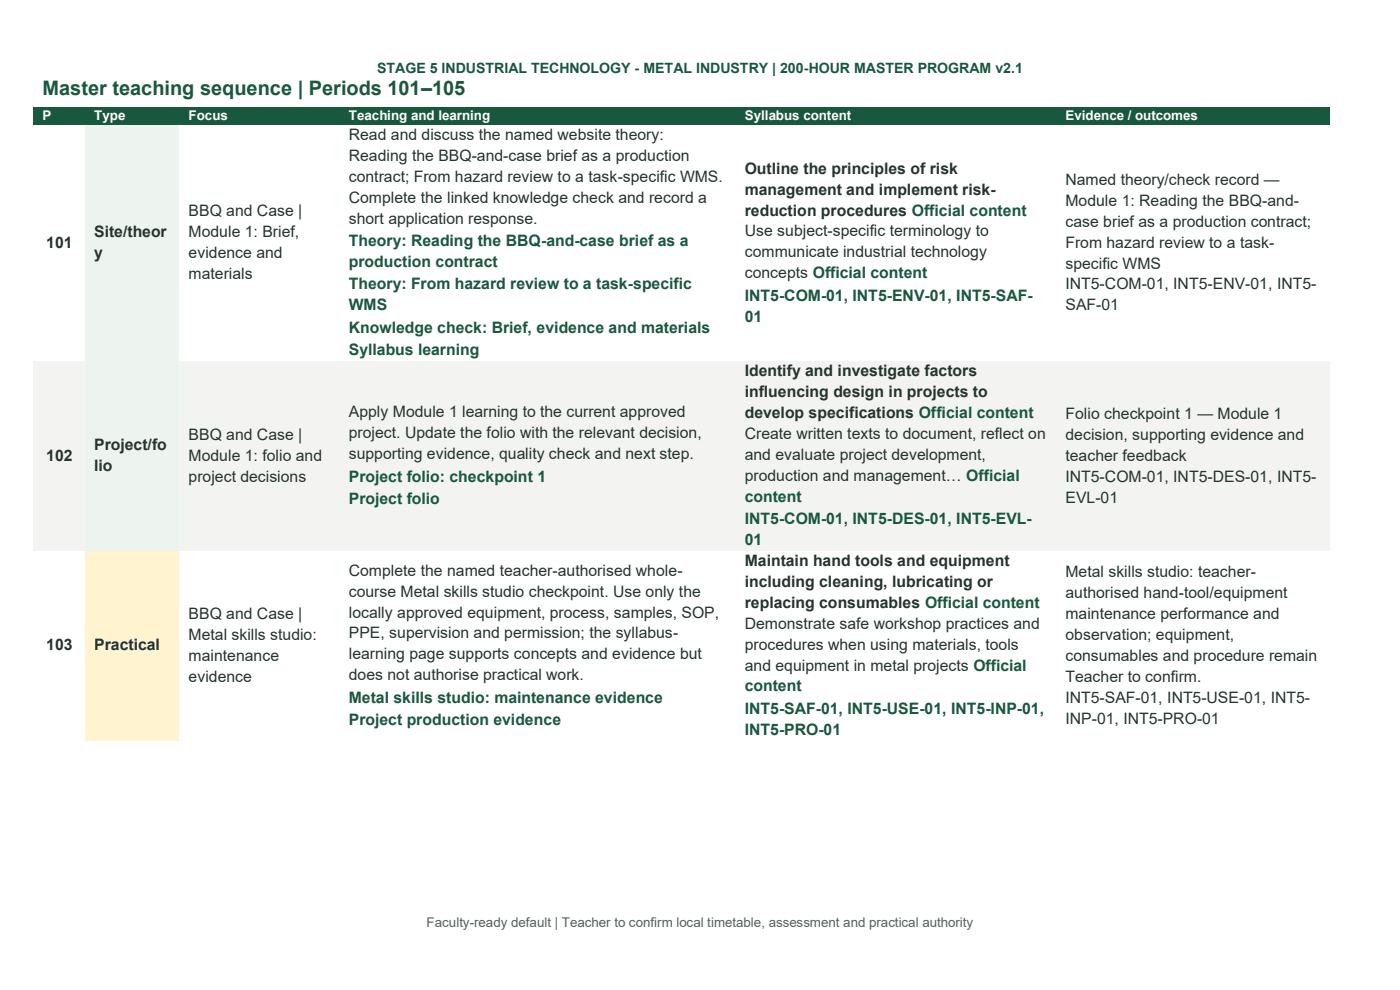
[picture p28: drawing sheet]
<svg xmlns="http://www.w3.org/2000/svg" width="297mm" height="210mm" viewBox="0 0 297 210" stroke-linecap="round" stroke-linejoin="round" font-family="sans-serif">
<defs><g id="words">
<text font-size="4.2" fill="#17583f" x="9" y="20.1">Master teaching sequence | Periods 101–105</text>
<g font-size="3.3" fill="#25342d">
<text x="74" y="29.7">Read and discuss the named website theory:</text>
<text x="74" y="34.1">Reading the BBQ-and-case brief as a production</text>
<text x="74" y="38.5">contract; From hazard review to a task-specific WMS.</text>
<text x="158" y="36.8">Outline the principles of risk</text>
<text x="158" y="41.3">management and implement risk-</text>
<text x="226" y="39.3">Named theory/check record —</text>
<text x="40" y="45.9">BBQ and Case |</text>
<text x="74" y="43">Complete the linked knowledge check and record a</text>
<text x="74" y="47.4">short application response.</text>
<text x="158" y="45.7">reduction procedures Official content</text>
<text x="226" y="43.7">Module 1: Reading the BBQ-and-</text>
<text x="9.8" y="52.5">101</text>
<text x="20" y="50.3">Site/theor</text>
<text x="40" y="50.3">Module 1: Brief,</text>
<text x="158" y="50.1">Use subject-specific terminology to</text>
<text x="226" y="48.1">case brief as a production contract;</text>
<text x="226" y="52.5">From hazard review to a task-</text>
<text x="20" y="54.7">y</text>
<text x="40" y="54.7">evidence and</text>
<text x="40" y="59.2">materials</text>
<text x="158" y="54.6">communicate industrial technology</text>
<text x="158" y="59">concepts Official content</text>
<text x="226" y="57">specific WMS</text>
<text x="226" y="61.4">INT5-COM-01, INT5-ENV-01, INT5-</text>
<text x="226" y="65.8">SAF-01</text>
<text x="158" y="79.9">Identify and investigate factors</text>
<text x="74" y="88.5">Apply Module 1 learning to the current approved</text>
<text x="158" y="84.3">influencing design in projects to</text>
<text x="158" y="88.7">develop specifications Official content</text>
<text x="226" y="88.9">Folio checkpoint 1 — Module 1</text>
<text x="20" y="95.5">Project/fo</text>
<text x="40" y="93.3">BBQ and Case |</text>
<text x="74" y="93">project. Update the folio with the relevant decision,</text>
<text x="158" y="93.2">Create written texts to document, reflect on</text>
<text x="226" y="93.3">decision, supporting evidence and</text>
<text x="9.8" y="97.8">102</text>
<text x="20" y="100">lio</text>
<text x="40" y="97.8">Module 1: folio and</text>
<text x="74" y="97.4">supporting evidence, quality check and next step.</text>
<text x="158" y="97.6">and evaluate project development,</text>
<text x="158" y="102">production and management… Official</text>
<text x="226" y="97.8">teacher feedback</text>
<text x="40" y="102.2">project decisions</text>
<text x="226" y="102.2">INT5-COM-01, INT5-DES-01, INT5-</text>
<text x="226" y="106.6">EVL-01</text>
<text x="74" y="122.1">Complete the named teacher-authorised whole-</text>
<text x="158" y="120.1">Maintain hand tools and equipment</text>
<text x="158" y="124.5">including cleaning, lubricating or</text>
<text x="226" y="122.5">Metal skills studio: teacher-</text>
<text x="40" y="131.3">BBQ and Case |</text>
<text x="74" y="126.6">course Metal skills studio checkpoint. Use only the</text>
<text x="74" y="131">locally approved equipment, process, samples, SOP,</text>
<text x="158" y="129">replacing consumables Official content</text>
<text x="226" y="126.9">authorised hand-tool/equipment</text>
<text x="226" y="131.3">maintenance performance and</text>
<text x="9.8" y="138">103</text>
<text x="20" y="138">Practical</text>
<text x="40" y="135.8">Metal skills studio:</text>
<text x="74" y="135.4">PPE, supervision and permission; the syllabus-</text>
<text x="158" y="133.4">Demonstrate safe workshop practices and</text>
<text x="158" y="137.8">procedures when using materials, tools</text>
<text x="226" y="135.8">observation; equipment,</text>
<text x="40" y="140.2">maintenance</text>
<text x="74" y="139.9">learning page supports concepts and evidence but</text>
<text x="158" y="142.3">and equipment in metal projects Official</text>
<text x="226" y="140.2">consumables and procedure remain</text>
<text x="40" y="144.6">evidence</text>
<text x="74" y="144.3">does not authorise practical work.</text>
<text x="226" y="144.6">Teacher to confirm.</text>
<text x="226" y="149.1">INT5-SAF-01, INT5-USE-01, INT5-</text>
<text x="226" y="153.5">INP-01, INT5-PRO-01</text>
</g>
<g font-size="3.3" fill="#17583f">
<text x="74" y="52.2">Theory: Reading the BBQ-and-case brief as a</text>
<text x="74" y="56.6">production contract</text>
<text x="74" y="61.4">Theory: From hazard review to a task-specific</text>
<text x="74" y="65.8">WMS</text>
<text x="158" y="63.8">INT5-COM-01, INT5-ENV-01, INT5-SAF-</text>
<text x="74" y="70.6">Knowledge check: Brief, evidence and materials</text>
<text x="158" y="68.3">01</text>
<text x="74" y="75.4">Syllabus learning</text>
<text x="74" y="102.2">Project folio: checkpoint 1</text>
<text x="74" y="107">Project folio</text>
<text x="158" y="106.4">content</text>
<text x="158" y="111.2">INT5-COM-01, INT5-DES-01, INT5-EVL-</text>
<text x="158" y="115.7">01</text>
<text x="74" y="149.1">Metal skills studio: maintenance evidence</text>
<text x="158" y="146.7">content</text>
<text x="74" y="153.9">Project production evidence</text>
<text x="158" y="151.5">INT5-SAF-01, INT5-USE-01, INT5-INP-01,</text>
<text x="158" y="155.9">INT5-PRO-01</text>
</g>
<text font-size="3" fill="#17583f" x="80" y="15.5">STAGE 5 INDUSTRIAL TECHNOLOGY - METAL INDUSTRY | 200-HOUR MASTER PROGRAM v2.1</text>
<g font-size="2.8" fill="#fff">
<text x="9" y="25.5">P</text>
<text x="20" y="25.5">Type</text>
<text x="40" y="25.5">Focus</text>
<text x="74" y="25.5">Teaching and learning</text>
<text x="158" y="25.5">Syllabus content</text>
<text x="226" y="25.5">Evidence / outcomes</text>
</g>
<text font-size="2.8" fill="#51645b" x="90.5" y="196.8">Faculty-ready default | Teacher to confirm local timetable, assessment and practical authority</text>
</g></defs>
<g fill="#17583f">
<path d="M7.1 22.8h11v3.8h-11z" fill-rule="evenodd"/>
<path d="M9 22.8h7.2v3.8h-7.2z" fill-rule="evenodd"/>
<path d="M18.1 22.8h20v3.8h-20z" fill-rule="evenodd"/>
<path d="M20 22.8h16.2v3.8h-16.2z" fill-rule="evenodd"/>
<path d="M38.1 22.8h34v3.8h-34z" fill-rule="evenodd"/>
<path d="M40 22.8h30.2v3.8h-30.2z" fill-rule="evenodd"/>
<path d="M72.1 22.8h84v3.8h-84z" fill-rule="evenodd"/>
<path d="M74 22.8h80.2v3.8h-80.2z" fill-rule="evenodd"/>
<path d="M156.1 22.8h68v3.8h-68z" fill-rule="evenodd"/>
<path d="M158 22.8h64.2v3.8h-64.2z" fill-rule="evenodd"/>
<path d="M224.1 22.8h58v3.8h-58z" fill-rule="evenodd"/>
<path d="M226 22.8h54.2v3.8h-54.2z" fill-rule="evenodd"/>
</g>
<g fill="#fff">
<path d="M7.1 26.6h11v50.1h-11z" fill-rule="evenodd"/>
<path d="M9 49.4h7.2v4.5h-7.2z" fill-rule="evenodd"/>
</g>
<g fill="#edf4ef">
<path d="M18.1 26.6h20v50.1h-20z" fill-rule="evenodd"/>
<path d="M20 47.2h16.2v4.4h-16.2z" fill-rule="evenodd"/>
<path d="M20 51.6h16.2v4.5h-16.2z" fill-rule="evenodd"/>
</g>
<g fill="#fff">
<path d="M38.1 26.6h34v50.1h-34z" fill-rule="evenodd"/>
<path d="M40 42.8h30.2v4.4h-30.2z" fill-rule="evenodd"/>
<path d="M40 47.2h30.2v4.4h-30.2z" fill-rule="evenodd"/>
<path d="M40 51.6h30.2v4.5h-30.2z" fill-rule="evenodd"/>
<path d="M40 56.1h30.2v4.4h-30.2z" fill-rule="evenodd"/>
<path d="M72.1 26.6h84v50.1h-84z" fill-rule="evenodd"/>
<path d="M74 26.6h80.2v4.4h-80.2z" fill-rule="evenodd"/>
<path d="M74 31h80.2v4.4h-80.2z" fill-rule="evenodd"/>
<path d="M74 35.4h80.2v4.4h-80.2z" fill-rule="evenodd"/>
<path d="M74 39.8h80.2v4.5h-80.2z" fill-rule="evenodd"/>
<path d="M74 44.3h80.2v4.4h-80.2z" fill-rule="evenodd"/>
<path d="M74 48.7h80.2v4.8h-80.2z" fill-rule="evenodd"/>
<path d="M74 53.5h80.2v4.4h-80.2z" fill-rule="evenodd"/>
<path d="M74 57.9h80.2v4.8h-80.2z" fill-rule="evenodd"/>
<path d="M74 62.7h80.2v4.5h-80.2z" fill-rule="evenodd"/>
<path d="M74 67.2h80.2v4.7h-80.2z" fill-rule="evenodd"/>
<path d="M74 71.9h80.2v4.8h-80.2z" fill-rule="evenodd"/>
<path d="M156.1 26.6h68v50.1h-68z" fill-rule="evenodd"/>
<path d="M158 33.7h64.2v4.4h-64.2z" fill-rule="evenodd"/>
<path d="M158 38.1h64.2v4.5h-64.2z" fill-rule="evenodd"/>
<path d="M158 42.6h64.2v4.4h-64.2z" fill-rule="evenodd"/>
<path d="M158 47h64.2v4.4h-64.2z" fill-rule="evenodd"/>
<path d="M158 51.4h64.2v4.5h-64.2z" fill-rule="evenodd"/>
<path d="M158 55.9h64.2v4.4h-64.2z" fill-rule="evenodd"/>
<path d="M158 60.3h64.2v4.8h-64.2z" fill-rule="evenodd"/>
<path d="M158 65.1h64.2v4.4h-64.2z" fill-rule="evenodd"/>
<path d="M224.1 26.6h58v50.1h-58z" fill-rule="evenodd"/>
<path d="M226 36.1h54.2v4.5h-54.2z" fill-rule="evenodd"/>
<path d="M226 40.6h54.2v4.4h-54.2z" fill-rule="evenodd"/>
<path d="M226 45h54.2v4.4h-54.2z" fill-rule="evenodd"/>
<path d="M226 49.4h54.2v4.5h-54.2z" fill-rule="evenodd"/>
<path d="M226 53.9h54.2v4.4h-54.2z" fill-rule="evenodd"/>
<path d="M226 58.3h54.2v4.4h-54.2z" fill-rule="evenodd"/>
<path d="M226 62.7h54.2v4.5h-54.2z" fill-rule="evenodd"/>
</g>
<g fill="#f3f4f2">
<path d="M7.1 76.7h11v40.2h-11z" fill-rule="evenodd"/>
<path d="M9 94.6h7.2v4.4h-7.2z" fill-rule="evenodd"/>
</g>
<g fill="#edf4ef">
<path d="M18.1 76.7h20v40.2h-20z" fill-rule="evenodd"/>
<path d="M20 92.4h16.2v4.4h-16.2z" fill-rule="evenodd"/>
<path d="M20 96.8h16.2v4.5h-16.2z" fill-rule="evenodd"/>
</g>
<g fill="#f3f4f2">
<path d="M38.1 76.7h34v40.2h-34z" fill-rule="evenodd"/>
<path d="M40 90.2h30.2v4.4h-30.2z" fill-rule="evenodd"/>
<path d="M40 94.6h30.2v4.4h-30.2z" fill-rule="evenodd"/>
<path d="M40 99h30.2v4.5h-30.2z" fill-rule="evenodd"/>
<path d="M72.1 76.7h84v40.2h-84z" fill-rule="evenodd"/>
<path d="M74 85.4h80.2v4.4h-80.2z" fill-rule="evenodd"/>
<path d="M74 89.8h80.2v4.5h-80.2z" fill-rule="evenodd"/>
<path d="M74 94.3h80.2v4.4h-80.2z" fill-rule="evenodd"/>
<path d="M74 98.7h80.2v4.8h-80.2z" fill-rule="evenodd"/>
<path d="M74 103.5h80.2v4.8h-80.2z" fill-rule="evenodd"/>
<path d="M156.1 76.7h68v40.2h-68z" fill-rule="evenodd"/>
<path d="M158 76.7h64.2v4.4h-64.2z" fill-rule="evenodd"/>
<path d="M158 81.1h64.2v4.5h-64.2z" fill-rule="evenodd"/>
<path d="M158 85.6h64.2v4.4h-64.2z" fill-rule="evenodd"/>
<path d="M158 90h64.2v4.5h-64.2z" fill-rule="evenodd"/>
<path d="M158 94.5h64.2v4.4h-64.2z" fill-rule="evenodd"/>
<path d="M158 98.9h64.2v4.4h-64.2z" fill-rule="evenodd"/>
<path d="M158 103.3h64.2v4.5h-64.2z" fill-rule="evenodd"/>
<path d="M158 107.8h64.2v4.7h-64.2z" fill-rule="evenodd"/>
<path d="M158 112.5h64.2v4.4h-64.2z" fill-rule="evenodd"/>
<path d="M224.1 76.7h58v40.2h-58z" fill-rule="evenodd"/>
<path d="M226 85.7h54.2v4.5h-54.2z" fill-rule="evenodd"/>
<path d="M226 90.2h54.2v4.4h-54.2z" fill-rule="evenodd"/>
<path d="M226 94.6h54.2v4.4h-54.2z" fill-rule="evenodd"/>
<path d="M226 99h54.2v4.5h-54.2z" fill-rule="evenodd"/>
<path d="M226 103.5h54.2v4.4h-54.2z" fill-rule="evenodd"/>
</g>
<g fill="#fff">
<path d="M7.1 116.9h11v40.3h-11z" fill-rule="evenodd"/>
<path d="M9 134.9h7.2v4.4h-7.2z" fill-rule="evenodd"/>
</g>
<g fill="#fff4cf">
<path d="M18.1 116.9h20v40.3h-20z" fill-rule="evenodd"/>
<path d="M20 134.9h16.2v4.4h-16.2z" fill-rule="evenodd"/>
</g>
<g fill="#fff">
<path d="M38.1 116.9h34v40.3h-34z" fill-rule="evenodd"/>
<path d="M40 128.2h30.2v4.5h-30.2z" fill-rule="evenodd"/>
<path d="M40 132.7h30.2v4.4h-30.2z" fill-rule="evenodd"/>
<path d="M40 137.1h30.2v4.4h-30.2z" fill-rule="evenodd"/>
<path d="M40 141.5h30.2v4.4h-30.2z" fill-rule="evenodd"/>
<path d="M72.1 116.9h84v40.3h-84z" fill-rule="evenodd"/>
<path d="M74 119h80.2v4.4h-80.2z" fill-rule="evenodd"/>
<path d="M74 123.4h80.2v4.5h-80.2z" fill-rule="evenodd"/>
<path d="M74 127.9h80.2v4.4h-80.2z" fill-rule="evenodd"/>
<path d="M74 132.3h80.2v4.4h-80.2z" fill-rule="evenodd"/>
<path d="M74 136.7h80.2v4.5h-80.2z" fill-rule="evenodd"/>
<path d="M74 141.2h80.2v4.4h-80.2z" fill-rule="evenodd"/>
<path d="M74 145.6h80.2v4.8h-80.2z" fill-rule="evenodd"/>
<path d="M74 150.4h80.2v4.8h-80.2z" fill-rule="evenodd"/>
<path d="M156.1 116.9h68v40.3h-68z" fill-rule="evenodd"/>
<path d="M158 116.9h64.2v4.5h-64.2z" fill-rule="evenodd"/>
<path d="M158 121.4h64.2v4.4h-64.2z" fill-rule="evenodd"/>
<path d="M158 125.8h64.2v4.4h-64.2z" fill-rule="evenodd"/>
<path d="M158 130.2h64.2v4.5h-64.2z" fill-rule="evenodd"/>
<path d="M158 134.7h64.2v4.4h-64.2z" fill-rule="evenodd"/>
<path d="M158 139.1h64.2v4.4h-64.2z" fill-rule="evenodd"/>
<path d="M158 143.5h64.2v4.5h-64.2z" fill-rule="evenodd"/>
<path d="M158 148h64.2v4.8h-64.2z" fill-rule="evenodd"/>
<path d="M158 152.8h64.2v4.4h-64.2z" fill-rule="evenodd"/>
<path d="M224.1 116.9h58v40.3h-58z" fill-rule="evenodd"/>
<path d="M226 119.4h54.2v4.4h-54.2z" fill-rule="evenodd"/>
<path d="M226 123.8h54.2v4.4h-54.2z" fill-rule="evenodd"/>
<path d="M226 128.2h54.2v4.5h-54.2z" fill-rule="evenodd"/>
<path d="M226 132.7h54.2v4.4h-54.2z" fill-rule="evenodd"/>
<path d="M226 137.1h54.2v4.4h-54.2z" fill-rule="evenodd"/>
<path d="M226 141.5h54.2v4.4h-54.2z" fill-rule="evenodd"/>
<path d="M226 145.9h54.2v4.5h-54.2z" fill-rule="evenodd"/>
<path d="M226 150.4h54.2v4.4h-54.2z" fill-rule="evenodd"/>
</g>
<use href="#words"/>
</svg>
